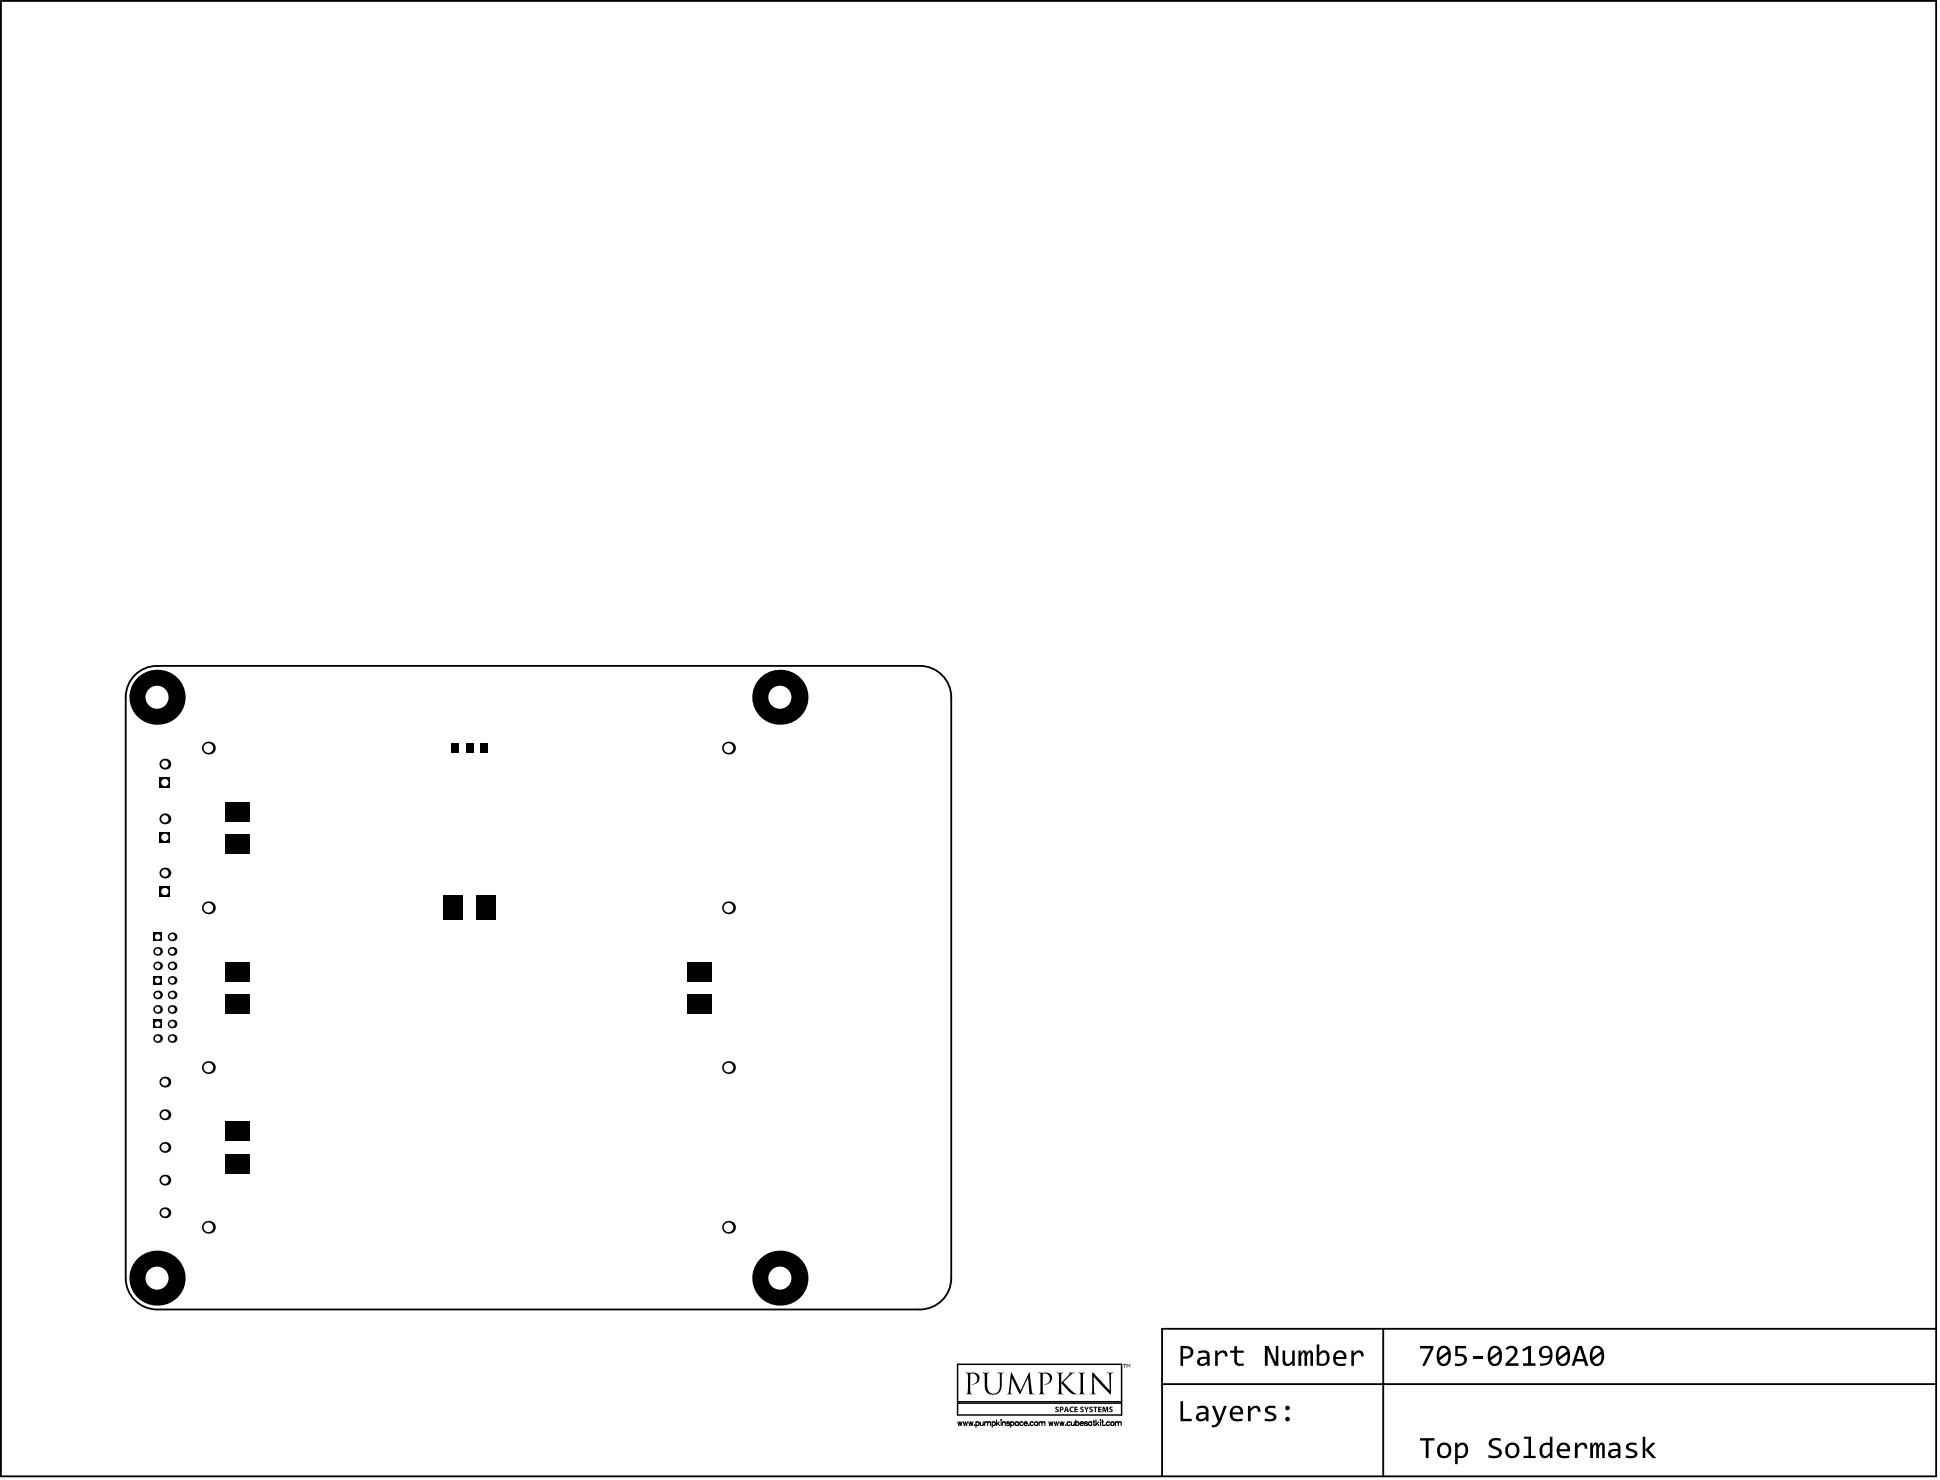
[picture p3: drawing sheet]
<svg xmlns="http://www.w3.org/2000/svg" width="889mm" height="678mm" viewBox="0 0 889 678" stroke-linecap="round" stroke-linejoin="round" font-family="sans-serif">
<g fill="#000">
<path d="M683 660l2-1h3v1h-2a1.6 1.6 0 0 0-2 0 1.6 1.6 0 0 0 0 3l4 2v2l-1 1h-5v-1h4l1-1v-1l-4-2-1-2zM651 659h7v1h-3v8h-1v-8h-3zM699 659h3v8h2v1h-6v-1h3v-8h-2zM722 661h1v2l2-2h2l1 3h-2a1.6 1.6 0 0 0-1-2 1.6 1.6 0 0 0-2 2v4h-1zM729 661h1v2l1-2a1.4 1.4 0 0 1 2 2l1-2a1.6 1.6 0 0 1 2 2v5h-2v-6l-1 2v4h-1v-6l-2 2v4h-1zM746 662l1-1h3v2l-3-1v2l3 1v2l-1 1h-4v-1h3a1.1 1.1 0 0 0 1-1 1.1 1.1 0 0 0-1-1l-3-1zM753 659h1v6l3-4h2l-3 4 3 3h-1l-4-3v3h-1z"/>
<path d="M661 663l-1 1v2l1 1h2l1-1v-2l-1-2zM659 665a4 4 0 0 1 7 0 4 4 0 0 1-7 0z"/>
<path d="M667 661h1v2l2-2h2l1 1v2v2l-1 2h-2h-2v3h-1zM669 663l-1 1v3h3l1-2-1-2-1-1z"/>
<path d="M692 663l-1 1v2l1 1h2l1-1v-3l-1-1zM690 665a4 4 0 0 1 7 0 4 4 0 0 1-7 0z"/>
<path d="M707 662l3-1v-2h2v9h-1l-1-1-2 1-2-1v-3zM708 663l-1 2a1.8 1.8 0 0 0 1 2 1.8 1.8 0 0 0 2-1v-3z"/>
<path d="M715 663v1h4l-1-2zM715 662l1-1h2l1 2 1 1v1h-5a3 3 0 0 0 4 2v1h-1l-4-1v-3z"/>
<path d="M739 665l-1 2h1l3-1v-1zM738 662l3-1 2 2v5h-1v-1l-2 1h-2l-1-1v-2l2-1h3v-1a2.2 2.2 0 0 0-3 0h-1z"/>
<circle cx="72" cy="586" r="13"/>
</g>
<circle cx="72" cy="586" r="5" fill="#fff"/>
<circle cx="76" cy="556" r="2.5" fill="#000"/>
<circle cx="76" cy="556" r="1.7" fill="#fff"/>
<circle cx="76" cy="541" r="2.5" fill="#000"/>
<circle cx="76" cy="541" r="1.7" fill="#fff"/>
<circle cx="76" cy="526" r="2.5" fill="#000"/>
<circle cx="76" cy="526" r="1.7" fill="#fff"/>
<circle cx="76" cy="511" r="2.5" fill="#000"/>
<circle cx="76" cy="511" r="1.7" fill="#fff"/>
<circle cx="76" cy="496" r="2.5" fill="#000"/>
<circle cx="76" cy="496" r="1.7" fill="#fff"/>
<circle cx="72" cy="476" r="2" fill="#000"/>
<circle cx="72" cy="476" r="1.3" fill="#fff"/>
<circle cx="79" cy="476" r="2" fill="#000"/>
<circle cx="79" cy="476" r="1.3" fill="#fff"/>
<path d="M70 467h4v4h-4z" fill-rule="evenodd" fill="#000"/>
<circle cx="72" cy="469" r="1.3" fill="#fff"/>
<circle cx="79" cy="469" r="2" fill="#000"/>
<circle cx="79" cy="469" r="1.3" fill="#fff"/>
<circle cx="72" cy="463" r="2" fill="#000"/>
<circle cx="72" cy="463" r="1.3" fill="#fff"/>
<circle cx="79" cy="463" r="2" fill="#000"/>
<circle cx="79" cy="463" r="1.3" fill="#fff"/>
<circle cx="72" cy="456" r="2" fill="#000"/>
<circle cx="72" cy="456" r="1.3" fill="#fff"/>
<circle cx="79" cy="456" r="2" fill="#000"/>
<circle cx="79" cy="456" r="1.3" fill="#fff"/>
<path d="M70 447h4v4h-4z" fill-rule="evenodd" fill="#000"/>
<circle cx="72" cy="449" r="1.3" fill="#fff"/>
<circle cx="79" cy="449" r="2" fill="#000"/>
<circle cx="79" cy="449" r="1.3" fill="#fff"/>
<circle cx="72" cy="443" r="2" fill="#000"/>
<circle cx="72" cy="443" r="1.3" fill="#fff"/>
<circle cx="79" cy="443" r="2" fill="#000"/>
<circle cx="79" cy="443" r="1.3" fill="#fff"/>
<circle cx="72" cy="436" r="2" fill="#000"/>
<circle cx="72" cy="436" r="1.3" fill="#fff"/>
<circle cx="79" cy="436" r="2" fill="#000"/>
<circle cx="79" cy="436" r="1.3" fill="#fff"/>
<path d="M70 427h4v4h-4z" fill-rule="evenodd" fill="#000"/>
<circle cx="72" cy="429" r="1.3" fill="#fff"/>
<circle cx="79" cy="429" r="2" fill="#000"/>
<circle cx="79" cy="429" r="1.3" fill="#fff"/>
<path d="M73 406h5v5h-5z" fill-rule="evenodd" fill="#000"/>
<circle cx="76" cy="409" r="1.7" fill="#fff"/>
<circle cx="76" cy="400" r="2.5" fill="#000"/>
<circle cx="76" cy="400" r="1.7" fill="#fff"/>
<path d="M73 381h5v5h-5z" fill-rule="evenodd" fill="#000"/>
<circle cx="76" cy="384" r="1.7" fill="#fff"/>
<circle cx="76" cy="375" r="2.5" fill="#000"/>
<circle cx="76" cy="375" r="1.7" fill="#fff"/>
<path d="M73 356h5v5h-5z" fill-rule="evenodd" fill="#000"/>
<circle cx="76" cy="359" r="1.7" fill="#fff"/>
<circle cx="76" cy="350" r="2.5" fill="#000"/>
<circle cx="76" cy="350" r="1.7" fill="#fff"/>
<circle cx="72" cy="320" r="13" fill="#000"/>
<circle cx="72" cy="320" r="5" fill="#fff"/>
<circle cx="306" cy="589" r="1.7" fill="#000"/>
<circle cx="306" cy="589" r="6" fill="#fff"/>
<circle cx="358" cy="586" r="13" fill="#000"/>
<circle cx="358" cy="586" r="5" fill="#fff"/>
<circle cx="96" cy="563" r="2.9" fill="#000"/>
<circle cx="96" cy="563" r="2.2" fill="#fff"/>
<circle cx="334" cy="563" r="2.9" fill="#000"/>
<circle cx="334" cy="563" r="2.2" fill="#fff"/>
<circle cx="123" cy="536" r="1.7" fill="#000"/>
<circle cx="123" cy="536" r="6" fill="#fff"/>
<circle cx="334" cy="536" r="1.7" fill="#000"/>
<circle cx="334" cy="536" r="4" fill="#fff"/>
<circle cx="96" cy="516" r="1.7" fill="#000"/>
<circle cx="96" cy="516" r="4" fill="#fff"/>
<circle cx="307" cy="516" r="1.7" fill="#000"/>
<circle cx="307" cy="516" r="6" fill="#fff"/>
<circle cx="96" cy="489" r="2.9" fill="#000"/>
<circle cx="96" cy="489" r="2.2" fill="#fff"/>
<circle cx="334" cy="489" r="2.9" fill="#000"/>
<circle cx="334" cy="489" r="2.2" fill="#fff"/>
<circle cx="123" cy="463" r="1.7" fill="#000"/>
<circle cx="123" cy="463" r="6" fill="#fff"/>
<circle cx="334" cy="463" r="1.7" fill="#000"/>
<circle cx="334" cy="463" r="4" fill="#fff"/>
<circle cx="96" cy="443" r="1.7" fill="#000"/>
<circle cx="96" cy="443" r="4" fill="#fff"/>
<circle cx="306" cy="443" r="1.7" fill="#000"/>
<circle cx="306" cy="443" r="6" fill="#fff"/>
<circle cx="96" cy="416" r="2.9" fill="#000"/>
<circle cx="96" cy="416" r="2.2" fill="#fff"/>
<circle cx="334" cy="416" r="2.9" fill="#000"/>
<circle cx="334" cy="416" r="2.2" fill="#fff"/>
<circle cx="334" cy="389" r="1.7" fill="#000"/>
<circle cx="334" cy="389" r="4" fill="#fff"/>
<circle cx="123" cy="389" r="1.7" fill="#000"/>
<circle cx="123" cy="389" r="6" fill="#fff"/>
<circle cx="96" cy="370" r="1.7" fill="#000"/>
<circle cx="96" cy="370" r="4" fill="#fff"/>
<circle cx="307" cy="370" r="1.7" fill="#000"/>
<circle cx="307" cy="370" r="6" fill="#fff"/>
<circle cx="96" cy="343" r="2.9" fill="#000"/>
<circle cx="96" cy="343" r="2.2" fill="#fff"/>
<circle cx="334" cy="343" r="2.9" fill="#000"/>
<circle cx="334" cy="343" r="2.2" fill="#fff"/>
<circle cx="358" cy="320" r="13" fill="#000"/>
<circle cx="358" cy="320" r="5" fill="#fff"/>
<circle cx="123" cy="316" r="1.7" fill="#000"/>
<circle cx="123" cy="316" r="6" fill="#fff"/>
<g fill="#000">
<path d="M207 341h3v4h-3z" fill-rule="evenodd"/>
<path d="M214 341h3v4h-3z" fill-rule="evenodd"/>
<path d="M220 341h4v4h-4z" fill-rule="evenodd"/>
<path d="M103 368h11v9h-11z" fill-rule="evenodd"/>
<path d="M103 382h11v9h-11z" fill-rule="evenodd"/>
<path d="M203 410h9v12h-9z" fill-rule="evenodd"/>
<path d="M218 410h9v12h-9z" fill-rule="evenodd"/>
<path d="M103 441h11v9h-11z" fill-rule="evenodd"/>
<path d="M315 441h11v9h-11z" fill-rule="evenodd"/>
<path d="M103 456h11v9h-11z" fill-rule="evenodd"/>
<path d="M315 456h11v9h-11z" fill-rule="evenodd"/>
<path d="M103 529h11v9h-11z" fill-rule="evenodd"/>
<path d="M103 514h11v9h-11z" fill-rule="evenodd"/>
</g>
<path d="M0 0h888v677h-888zM62 309l5-3 5-1h350a14 14 0 0 1 14 15v266a14 14 0 0 1-14 14h-350a14 14 0 0 1-14-14v-266a14 14 0 0 1 4-11zM634 609v68M888 609h-355v68M533 634h355" fill="none" stroke="#000" stroke-width=".84"/>
<path d="M439 625h75v24h-75zM439 643h75" fill="none" stroke="#000" stroke-width=".67"/>
<g fill="#000">
<path d="M557 619h1v1l2-1h1l1 1 1 1v1h-1l-1-2-2 1-1 1v4h-1zM564 619h2v-2h1v2h3v1h-3v4a2.1 2.1 0 0 0 3 1v1h-2a2.2 2.2 0 0 1-2-2v-4h-2zM595 619h1v1l2-1a1.3 1.3 0 0 1 1 1l1-1a1.4 1.4 0 0 1 2 0 1.4 1.4 0 0 1 0 2v5h-1l-1-6-1 2v4h-1v-6l-1 2v4h-2zM619 619h2v1l1-1h1l2 1v1v1h-1v-2h-1l-2 1v1v4h-2zM651 617h6v1l-4 8h-1l4-8h-5zM667 617h5v1h-4v3h3l2 2-1 2-1 1h-4v-1h3l1-1a1.8 1.8 0 0 0 0-2 1.8 1.8 0 0 0-2 0h-2zM691 618l3-1 1 1 1 3-4 4h4v1h-6v-1l4-5v-1l-1-1h-1l-1 1-1-1zM443 629h4l2 1v2v1l-2 1-2 1 1-1a2.5 2.5 0 0 0 2-1 2.5 2.5 0 0 0-1-3h-2v8l1 1h-3l1-1v-7v-1zM450 629h3v1v7l1 1 1 1 2-1 1-2v-6l-1-1h3l-1 1v6l-1 3h-3l-3-1-1-2v-6zM464 629l4 8 4-8 1 9 2 1h-3l-1-7-3 7-4-7-1 7h1h-3l1-1zM476 629h5l1 1v3l-2 1-1 1v-1a2.4 2.4 0 0 0 2-3 2.4 2.4 0 0 0-3-1v8v1h1h-3l1-1v-8zM484 629h3v1v4l3-4v-1h3l-2 1-3 3a2 2 0 0 0 1 3l3 2 2 1h-3l-4-5v4l1 1h-4l1-1v-7v-1z"/>
<path d="M494 629h3l-1 1v8l1 1h1h-4l1-1v-8zM501 629l8 8-1-7-1-1h3l-1 1v9l-8-8 1 7 1 1h-3l1-1zM515 625h1v2l-1-2zM516 625l1 1 1-1v2v-1h-1l-1 1zM580 617h2l3 7v-7h1v9h-2l-3-7v7h-1zM588 619h1v5a1.6 1.6 0 0 0 2 1 1.6 1.6 0 0 0 1-1v-5h2v7h-2v-1l-2 1a2.1 2.1 0 0 1-2-2zM675 622h5v1h-5zM698 618l4-1v8h2v1h-6v-1h3v-7l-3 1zM484 645h1h-1l1 1v1h-1h1l-1-1zM491 645h1l-1 1v1h1h-2zM493 645h1h-1v1h1l-1 1h1h-1zM495 645h2h-1l1 1-1 1h-1h1l-1-1z"/>
<path d="M497 645h1v1l1-1-1 2zM500 645h1h-1l1 1v1h-2h1l-1-1zM501 645h2h-1v2v-2zM503 645h2h-1v1h1l-1 1h1h-2zM506 645l1 2v-2h1v2l-1-2v2l-1-2v2h-1zM509 645h1h-1l1 1v1h-2h2l-2-1zM541 642h1v8h4v1h-5zM556 644h1l2 6 2-6h1l-3 9-1 1h-2v-1h1l1-2zM572 644h1v2l2-2 2 1 1 2h-1a1.5 1.5 0 0 0-2-2 1.5 1.5 0 0 0-1 2l-1 4h-1zM580 645l2-1 3 1v1l-3-1-1 1v1l3 1 1 1v1l-1 1h-4v-1l2 1a1.4 1.4 0 0 0 2-2 1.1 1.1 0 0 0-2-1l-2-1z"/>
<path d="M542 618v4h2a1.9 1.9 0 0 0 2-2 1.9 1.9 0 0 0-2-2zM541 617h4l2 2-1 3-4 1v3h-1z"/>
<path d="M613 620l-1 2h4v-2zM612 619h2h2l1 1v2v1h-5a2.9 2.9 0 0 0 5 2v1h-2h-2l-1-1-1-3z"/>
<path d="M661 618l-1 2v2l4-3-1-1zM660 623l1 2h2l1-1v-3zM660 618l2-1 3 2v4l-2 3h-3l-1-2v-4z"/>
<path d="M684 618l-1 4 4-3-1-1zM683 623l2 2h1l1-2v-2zM684 617h3l1 2v5v1l-2 1h-2l-2-2v-4z"/>
<path d="M707 618v3l1 1 1-1a1.8 1.8 0 0 0 2-1 1.8 1.8 0 0 0-1-2zM706 618l2-1h1l2 1 1 1-1 4-1 2-1 1h-3v-1l3-1 1-2-2 1-2-1v-3z"/>
<path d="M715 618l-1 4 4-3-1-1zM715 623l1 2h1l1-1 1-3zM715 617h2l2 2 1 4-1 2-1 1h-3l-1-2-1-4z"/>
<path d="M724 618l-1 5h3zM723 617h2l3 9h-1l-1-2h-4v2h-2z"/>
<path d="M731 618l-1 4 4-3-2-1zM730 623l1 2h2l1-2v-2zM730 617h3l2 3v4l-1 1-1 1h-2l-2-2v-4z"/>
<path d="M550 623v1l1 1 2-1v-1zM549 619h4l1 1 1 1v5h-2v-1l-1 1h-2l-1-1v-2l2-1h2v-1a1.7 1.7 0 0 0-3-1h-1z"/>
<path d="M606 620l-1 2v3h2l1-1v-3l-1-1zM604 616h1v4l1-1h2l1 2v3l-2 2h-3z"/>
<path d="M486 645v1h1v-1zM486 645h1h1l-1 1h-1v1z"/>
<path d="M489 645v1zM489 645l1 2h-1h-1z"/>
<path d="M550 649v1v1l3-2v-1zM549 645l3-1 2 1v2v4h-1h-2h-2l-1-1 1-2 1-1h3a1.8 1.8 0 0 0-3-2l-1 1z"/>
<path d="M566 646l-1 1h4l-1-1-1-1zM565 645l1-1 2 1h1l1 2v1h-5a3 3 0 0 0 5 2l-1 1-1 1-4-1v-3z"/>
<path d="M589 645a1.1 1.1 0 0 1 2 0 1.1 1.1 0 0 1-2 0zM589 650a1.1 1.1 0 0 1 2 0 1.1 1.1 0 0 1-2 0z"/>
</g>
<g fill="none" stroke="#000" stroke-width=".51">
<path d="M439 652l1 1v-1l1 1v-1M442 652v1l1-1v1l1-1M444 652l1 1v-1l1 1v-1M447 653h.1M447 652a1 1 0 0 1 2 0 .8 .8 0 0 1 0 1 1 1 0 0 1-2 0M447 652v2M449 652l1 1h1M451 652v1M451 652h1h1M453 652h1v1M453 652v1M455 652a.8 .8 0 0 1 1 0 .8 .8 0 0 1 0 1 .8 .8 0 0 1-1 0"/>
<path d="M455 652v2M457 651v2M457 652l1 1M458 652l-1 1M459 651h.1M459 652v1M460 652h1v1M460 652v1M461 653h2M463 652h-2l2 1M463 653h.1M463 652a1 1 0 0 1 2 0 .8 .8 0 0 1 0 1 1 1 0 0 1-2 0"/>
<path d="M463 652v2M467 652a.8 .8 0 0 0-1 0 .8 .8 0 0 0 0 1 .8 .8 0 0 0 1 0M467 652v1M469 652a.8 .8 0 0 0-1 0 .8 .8 0 0 0 0 1 .8 .8 0 0 0 1 0M469 652l1 1h1M470 652h1h-2zM472 653h.1M474 652a.8 .8 0 0 0-1 0 .8 .8 0 0 0 0 1 .8 .8 0 0 0 1 0M476 652h1h1M476 652v1M478 652h1v1M478 652v1"/>
<path d="M481 652v1l1-1v1l1-1M483 652l1 1v-1l1 1v-1M486 652v1l1-1v1l1-1M488 653h.1M491 652a1 1 0 0 0-2 0 .8 .8 0 0 0 0 1 1 1 0 0 0 2 0M491 652v1h1M492 652v1M493 652a.8 .8 0 0 1 1 0 .8 .8 0 0 1 0 1 .8 .8 0 0 1-1 0M493 651v2M495 652l1 1h1M495 652h1h1zM497 653h1"/>
<path d="M498 652h-1l1 1M498 653h.1M500 652a.8 .8 0 0 0-1 0 .8 .8 0 0 0 0 1 .8 .8 0 0 0 1 0M500 652v1M501 652h1M501 651v2h1M502 651v2M503 652l1 1M504 652l-2 1M505 651h.1M505 652v1M505 652h1"/>
<path d="M505 651v2h1M507 653h.1M509 652a1 1 0 0 0-2 0 .8 .8 0 0 0 0 1 1 1 0 0 0 2 0M511 652h1h1M511 652v1M513 652h1v1M513 652v1"/>
<circle cx="475" cy="653" r=".8"/>
<circle cx="510" cy="653" r=".8"/>
</g>
</svg>
